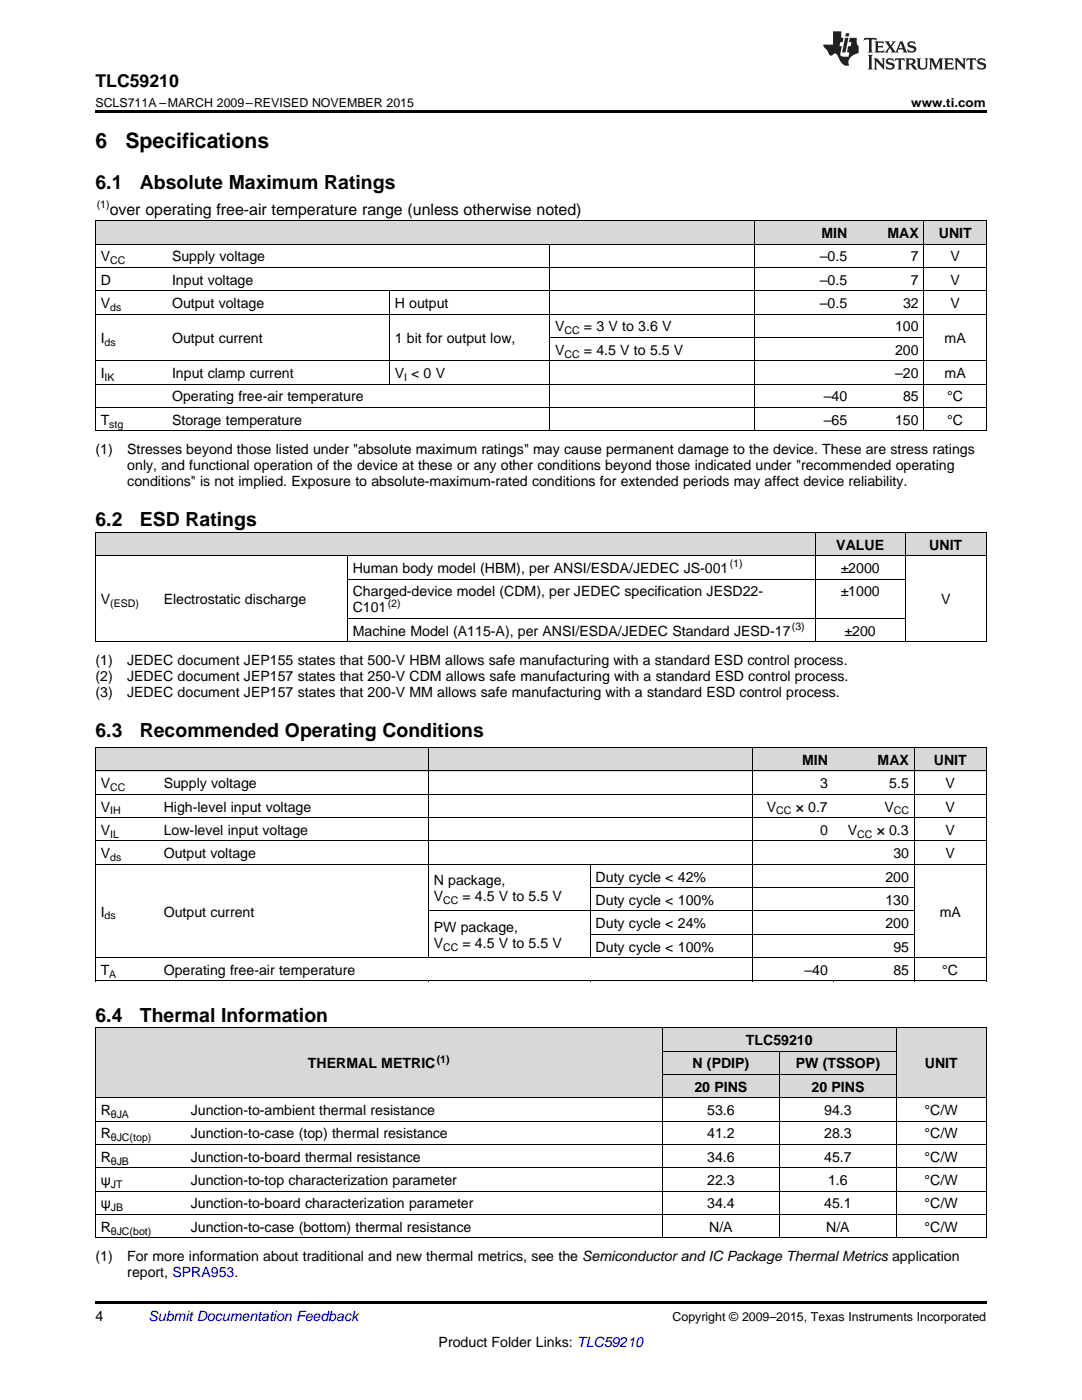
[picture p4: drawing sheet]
<svg xmlns="http://www.w3.org/2000/svg" width="216mm" height="279mm" viewBox="0 0 216 279" stroke-linecap="round" stroke-linejoin="round" font-family="sans-serif">
<defs><g id="words">
<g font-size="4.2">
<text x="19" y="29.6">6</text>
<text x="25" y="29.6">Specifications</text>
</g>
<g font-size="3.9">
<text x="19" y="37.7">6.1</text>
<text x="27.9" y="37.7">Absolute Maximum Ratings</text>
<text x="19" y="105.1">6.2</text>
<text x="27.9" y="105.1">ESD Ratings</text>
<text x="19" y="147.1">6.3</text>
<text x="27.9" y="147.1">Recommended Operating Conditions</text>
<text x="19" y="203.9">6.4</text>
<text x="27.9" y="203.9">Thermal Information</text>
</g>
<text font-size="3.5" x="19" y="17.3">TLC59210</text>
<text font-size="3.2" x="21.9" y="42.9">over operating free-air temperature range (unless otherwise noted)</text>
<g font-size="2.8">
<text x="163.9" y="47.5">MIN</text>
<text x="177.1" y="47.5">MAX</text>
<text x="187.3" y="47.5">UNIT</text>
<text x="20.1" y="52.2">V</text>
<text x="34.3" y="52.2">Supply voltage</text>
<text x="163.6" y="52.2">–0.5</text>
<text x="181.8" y="52.2">7</text>
<text x="189.7" y="52.2">V</text>
<text x="20.1" y="56.8">D</text>
<text x="34.3" y="56.8">Input voltage</text>
<text x="163.6" y="56.8">–0.5</text>
<text x="181.8" y="56.8">7</text>
<text x="189.7" y="56.8">V</text>
<text x="20.1" y="61.5">V</text>
<text x="34.3" y="61.5">Output voltage</text>
<text x="78.8" y="61.5">H output</text>
<text x="163.6" y="61.5">–0.5</text>
<text x="180.2" y="61.5">32</text>
<text x="189.7" y="61.5">V</text>
<text x="20.1" y="68.5">I</text>
<text x="34.3" y="68.5">Output current</text>
<text x="78.8" y="68.5">1 bit for output low,</text>
<text x="110.8" y="66.1">V</text>
<text x="110.8" y="70.8">V</text>
<text x="116.5" y="66.1">= 3 V to 3.6 V</text>
<text x="116.5" y="70.8">= 4.5 V to 5.5 V</text>
<text x="178.6" y="66.1">100</text>
<text x="178.6" y="70.8">200</text>
<text x="188.5" y="68.5">mA</text>
<text x="20.1" y="75.5">I</text>
<text x="34.3" y="75.5">Input clamp current</text>
<text x="78.8" y="75.5">V &lt; 0 V</text>
<text x="178.6" y="75.5">–20</text>
<text x="188.5" y="75.5">mA</text>
<text x="34.3" y="80.1">Operating free-air temperature</text>
<text x="164.4" y="80.1">–40</text>
<text x="180.2" y="80.1">85</text>
<text x="189" y="80.1">°C</text>
<text x="20.1" y="84.8">T</text>
<text x="34.3" y="84.8">Storage temperature</text>
<text x="164.4" y="84.8">–65</text>
<text x="178.6" y="84.8">150</text>
<text x="189" y="84.8">°C</text>
<text x="19" y="90.6">(1)</text>
<text x="25.4" y="90.6">Stresses beyond those listed under &quot;absolute maximum ratings&quot; may cause permanent damage to the device. These are stress ratings</text>
<text x="25.4" y="93.8">only, and functional operation of the device at these or any other conditions beyond those indicated under &quot;recommended operating</text>
<text x="25.4" y="97">conditions&quot; is not implied. Exposure to absolute-maximum-rated conditions for extended periods may affect device reliability.</text>
<text x="166.9" y="109.7">VALUE</text>
<text x="185.4" y="109.7">UNIT</text>
<text x="70.4" y="114.4">Human body model (HBM), per ANSI/ESDA/JEDEC JS-001</text>
<text x="70.4" y="119">Charged-device model (CDM), per JEDEC specification JESD22-</text>
<text x="167.7" y="114.4">±2000</text>
<text x="167.7" y="119">±1000</text>
<text x="20.1" y="120.6">V</text>
<text x="32.7" y="120.6">Electrostatic discharge</text>
<text x="70.4" y="122.2">C101</text>
<text x="187.8" y="120.6">V</text>
<text x="70.4" y="126.9">Machine Model (A115-A), per ANSI/ESDA/JEDEC Standard JESD-17</text>
<text x="168.5" y="126.9">±200</text>
<text x="19" y="132.7">(1)</text>
<text x="19" y="135.9">(2)</text>
<text x="25.4" y="132.7">JEDEC document JEP155 states that 500-V HBM allows safe manufacturing with a standard ESD control process.</text>
<text x="25.4" y="135.9">JEDEC document JEP157 states that 250-V CDM allows safe manufacturing with a standard ESD control process.</text>
<text x="19" y="139.1">(3)</text>
<text x="25.4" y="139.1">JEDEC document JEP157 states that 200-V MM allows safe manufacturing with a standard ESD control process.</text>
<text x="160.1" y="152.6">MIN</text>
<text x="175.1" y="152.6">MAX</text>
<text x="186.3" y="152.6">UNIT</text>
<text x="20.1" y="157.3">V</text>
<text x="20.1" y="162">V</text>
<text x="32.7" y="157.3">Supply voltage</text>
<text x="32.7" y="162">High-level input voltage</text>
<text x="153" y="162">V</text>
<text x="158.8" y="162">× 0.7</text>
<text x="163.7" y="157.3">3</text>
<text x="176.5" y="162">V</text>
<text x="177.4" y="157.3">5.5</text>
<text x="188.7" y="157.3">V</text>
<text x="188.7" y="162">V</text>
<text x="20.1" y="166.6">V</text>
<text x="32.7" y="166.6">Low-level input voltage</text>
<text x="163.7" y="166.6">0</text>
<text x="169.2" y="166.6">V</text>
<text x="175" y="166.6">× 0.3</text>
<text x="188.7" y="166.6">V</text>
<text x="20.1" y="171.3">V</text>
<text x="32.7" y="171.3">Output voltage</text>
<text x="178.3" y="171.3">30</text>
<text x="188.7" y="171.3">V</text>
<text x="86.5" y="176.7">N package,</text>
<text x="86.5" y="179.8">V</text>
<text x="92.3" y="179.8">= 4.5 V to 5.5 V</text>
<text x="118.9" y="175.9">Duty cycle &lt; 42%</text>
<text x="176.7" y="175.9">200</text>
<text x="20.1" y="182.9">I</text>
<text x="32.7" y="182.9">Output current</text>
<text x="86.5" y="186">PW package,</text>
<text x="118.9" y="180.6">Duty cycle &lt; 100%</text>
<text x="118.9" y="185.2">Duty cycle &lt; 24%</text>
<text x="176.7" y="180.6">130</text>
<text x="176.7" y="185.2">200</text>
<text x="187.5" y="182.9">mA</text>
<text x="86.5" y="189.2">V</text>
<text x="92.3" y="189.2">= 4.5 V to 5.5 V</text>
<text x="118.9" y="189.9">Duty cycle &lt; 100%</text>
<text x="178.3" y="189.9">95</text>
<text x="20.1" y="194.6">T</text>
<text x="32.7" y="194.6">Operating free-air temperature</text>
<text x="160.5" y="194.6">–40</text>
<text x="178.3" y="194.6">85</text>
<text x="188" y="194.6">°C</text>
<text x="148.8" y="208.6">TLC59210</text>
<text x="61.5" y="213.2">THERMAL METRIC</text>
<text x="138.2" y="213.2">N (PDIP)</text>
<text x="158.8" y="213.2">PW (TSSOP)</text>
<text x="184.5" y="213.2">UNIT</text>
<text x="138.6" y="217.9">20 PINS</text>
<text x="161.9" y="217.9">20 PINS</text>
<text x="20.1" y="222.5">R</text>
<text x="20.1" y="227.2">R</text>
<text x="38.1" y="222.5">Junction-to-ambient thermal resistance</text>
<text x="38.1" y="227.2">Junction-to-case (top) thermal resistance</text>
<text x="141.1" y="222.5">53.6</text>
<text x="141.1" y="227.2">41.2</text>
<text x="164.5" y="222.5">94.3</text>
<text x="164.5" y="227.2">28.3</text>
<text x="184.5" y="222.5">°C/W</text>
<text x="184.5" y="227.2">°C/W</text>
<text x="20.1" y="231.8">R</text>
<text x="38.1" y="231.8">Junction-to-board thermal resistance</text>
<text x="141.1" y="231.8">34.6</text>
<text x="164.5" y="231.8">45.7</text>
<text x="184.5" y="231.8">°C/W</text>
<text x="20.1" y="236.5">ψ</text>
<text x="38.1" y="236.5">Junction-to-top characterization parameter</text>
<text x="141.1" y="236.5">22.3</text>
<text x="165.2" y="236.5">1.6</text>
<text x="184.5" y="236.5">°C/W</text>
<text x="20.1" y="241.2">ψ</text>
<text x="20.1" y="245.8">R</text>
<text x="38.1" y="241.2">Junction-to-board characterization parameter</text>
<text x="38.1" y="245.8">Junction-to-case (bottom) thermal resistance</text>
<text x="141.1" y="241.2">34.4</text>
<text x="141.5" y="245.8">N/A</text>
<text x="164.5" y="241.2">45.1</text>
<text x="164.9" y="245.8">N/A</text>
<text x="184.5" y="241.2">°C/W</text>
<text x="184.5" y="245.8">°C/W</text>
<text x="19" y="251.7">(1)</text>
<text x="25.4" y="251.7">For more information about traditional and new thermal metrics, see the Semiconductor and IC Package Thermal Metrics application</text>
<text x="25.4" y="254.8">report, SPRA953.</text>
<text x="19" y="263.6">4</text>
<text x="87.5" y="268.9">Product Folder Links: TLC59210</text>
</g>
<text font-size="2.8" fill="#0000c8" x="29.6" y="263.6">Submit Documentation Feedback</text>
<g font-size="2.5">
<text x="19" y="21.4">SCLS711A –MARCH 2009–REVISED NOVEMBER 2015</text>
<text x="181.8" y="21.4">www.ti.com</text>
<text x="134.2" y="263.6">Copyright © 2009–2015, Texas Instruments Incorporated</text>
</g>
<g font-size="2.1">
<text x="19.3" y="41.6">(1)</text>
<text x="22" y="52.7">CC</text>
<text x="22" y="62.1">ds</text>
<text x="20.9" y="69">ds</text>
<text x="112.6" y="66.7">CC</text>
<text x="112.6" y="71.4">CC</text>
<text x="20.9" y="76">IK</text>
<text x="80.6" y="76">I</text>
<text x="21.8" y="85.3">stg</text>
<text x="145.6" y="113.2">(1)</text>
<text x="22" y="121.2">(ESD)</text>
<text x="77.4" y="121.1">(2)</text>
<text x="158" y="125.7">(3)</text>
<text x="22" y="157.9">CC</text>
<text x="22" y="162.5">IH</text>
<text x="22" y="167.2">IL</text>
<text x="154.9" y="162.5">CC</text>
<text x="171.1" y="167.2">CC</text>
<text x="178.3" y="162.5">CC</text>
<text x="22" y="171.8">ds</text>
<text x="20.9" y="183.5">ds</text>
<text x="88.4" y="180.4">CC</text>
<text x="88.4" y="189.7">CC</text>
<text x="21.8" y="195.1">A</text>
<text x="87.1" y="212.1">(1)</text>
<text x="22.1" y="223.1">θJA</text>
<text x="22.1" y="227.8">θJC(top)</text>
<text x="22.1" y="232.4">θJB</text>
<text x="22.1" y="237.1">JT</text>
<text x="22.1" y="241.7">JB</text>
<text x="22.1" y="246.4">θJC(bot)</text>
</g>
</g></defs>
<g fill="#d8d8d8">
<path d="M19 205.2h18v13.9h-18z"/>
<path d="M37 205.2h95.2v13.9h-95.2z"/>
<path d="M132.2 214.5h23.3v4.6h-23.3z"/>
<path d="M155.5 214.5h23.4v4.6h-23.4z"/>
<path d="M178.9 205.2h17.9v13.9h-17.9z"/>
<path d="M132.2 209.8h23.3v4.7h-23.3z"/>
<path d="M155.5 209.8h23.4v4.7h-23.4z"/>
<path d="M132.2 205.2h23.3v4.6h-23.3z"/>
<path d="M155.5 205.2h23.4v4.6h-23.4z"/>
<path d="M19 149.3h12.6v4.6h-12.6z"/>
<path d="M31.6 149.3h53.9v4.6h-53.9z"/>
<path d="M85.5 149.3h32.3v4.6h-32.3z"/>
<path d="M117.8 149.3h32.3v4.6h-32.3z"/>
<path d="M150.1 149.3h16.2v4.6h-16.2z"/>
<path d="M166.3 149.3h16.2v4.6h-16.2z"/>
<path d="M182.5 149.3h14.3v4.6h-14.3z"/>
<path d="M19 106.3h12.6v4.7h-12.6z"/>
<path d="M31.6 106.3h37.7v4.7h-37.7z"/>
<path d="M69.3 106.3h93.4v4.7h-93.4z"/>
<path d="M162.7 106.3h18v4.7h-18z"/>
<path d="M180.7 106.3h16.1v4.7h-16.1z"/>
<path d="M19 44.1h14.3v4.7h-14.3z"/>
<path d="M33.3 44.1h44.4v4.7h-44.4z"/>
<path d="M77.7 44.1h32v4.7h-32z"/>
<path d="M109.7 44.1h40.9v4.7h-40.9z"/>
<path d="M150.6 44.1h19.6v4.7h-19.6z"/>
<path d="M170.2 44.1h14.2v4.7h-14.2z"/>
<path d="M184.4 44.1h12.4v4.7h-12.4z"/>
</g>
<g fill="#000">
<path d="M19 22h177.8v.5h-177.8zM19 128.1h.2zM69.2 128.1h.1zM162.6 128.1h.1zM180.6 128.1h.1zM196.7 128.1h.1zM19 195.8h.2zM85.4 195.8h.1zM117.7 195.8h.1zM150 195.8h.1zM166.2 195.8h.1zM182.4 195.8h.1z"/>
<path d="M196.7 195.8h.1zM19 247.1h.2zM132.1 247.1h.1zM155.4 247.1h.1zM178.8 247.1h.1zM196.7 247.1h.1zM19 259.7h177.8v.5h-177.8z"/>
</g>
<g fill="none" stroke="#000" stroke-width=".2">
<path d="M19 58h177.8M19 53.4h177.8M19 48.7h177.8M19 44.1h177.8M19.1 44.1v41.9M77.7 58.1v18.6M109.7 48.8v37.2M150.5 44.1v41.9M184.3 44.1v41.9M196.8 44.1v41.9M19 76.7h177.8M19 72h177.8"/>
<path d="M19 62.7h177.8M109.7 67.4h74.7M19 86h177.8M19 81.3h177.8M19 110.9h177.8M19 106.3h177.8M19.1 106.3v21.8M69.3 110.9v17.2M69.3 115.6h111.4M162.6 106.3v21.8M180.6 106.3v21.8M196.8 106.3v21.8"/>
<path d="M19 128.1h177.8M69.3 123.4h111.4M19 158.5h177.8M19 153.9h177.8M19 149.2h177.8M19.1 149.2v46.6M85.4 149.2v42M150.1 149.2v46.6M182.4 149.2v46.6M196.8 149.2v46.6M19 172.5h177.8M19 167.8h177.8"/>
<path d="M19 163.2h177.8M117.7 172.5v18.7M117.8 177.1h64.7M19 195.8h177.8M19 191.1h177.8M85.5 181.8h97M117.8 186.5h64.7M19 219.1h177.8M19 205.1h177.8M19.1 205.1v42M132.1 205.1v42M132.2 214.4h46.7"/>
<path d="M132.2 209.8h46.7M155.5 209.8v37.3M178.8 205.1v42M196.8 205.1v42M19 237.7h177.8M19 233.1h177.8M19 228.4h177.8M19 223.7h177.8M19 247h177.8M19 242.4h177.8"/>
</g>
<g fill="#231f20">
<path d="M172.5 7.6l-.1 .5 .4-.2h.6v.1v2.1l-.2 .4h.9l-.2-.4v-2.1l.1-.1h.5l.5 .2-.2-.5zM174.5 8.3l.2 .3v1.5l-.2 .4h1.8l.2-.6a1.04 1.04 0 0 1-1.3 .2v-.7h.6l.3 .2v-.6l-.3 .2h-.6v-.6l.8-.1 .4 .3-.2-.5zM176.5 8.3l.9 1.1-.9 1.1h.8l-.2-.2 .4-.7 .5 .7-.2 .2h1.5l-.2-.2 .2-.4h.9l.1 .4-.2 .2h1l-.3-.3-.7-1.9h-.5l-.9 2-.8-1 .9-1h-.8l.1 .3-.4 .5-.3-.6 .1-.2zM179.7 8.6l.4 1h-.7zM181.3 8.4a.63 .63 0 0 0-.2 .7 .63 .63 0 0 0 .6 .4l.6 .2 .1 .2a.75 .75 0 0 1-.7 .4 .75 .75 0 0 1-.6-.5l.1 .7 .1-.1a1.11 1.11 0 0 0 1.5-.6 1.13 1.13 0 0 0-1.2-.8l-.1-.4a1.04 1.04 0 0 1 1.2 .2l-.2-.5-.2 .1-.4-.2zM173.2 10.9l.2 .4v2.2l-.2 .4h1l-.3-.4v-2.2l.3-.4zM174.3 11.6l.3 .4v1.5l-.3 .4h.8l-.2-.4v-1.3l1.5 1.7v-1.9l.2-.4h-.7l.2 .4v.9l-1.1-1.3zM177 11.8a.62 .62 0 0 0-.2 .7 .62 .62 0 0 0 .6 .4l.6 .1 .1 .3a.76 .76 0 0 1-.7 .3 .76 .76 0 0 1-.7-.4l.2 .7 .1-.1a1.11 1.11 0 0 0 1.5-.6 1.13 1.13 0 0 0-1.2-.8l-.1-.4a1.04 1.04 0 0 1 1.2 .2l-.2-.6-.2 .1-.5-.1zM178.7 11.6l-.2 .6a.61 .61 0 0 1 .8-.3v1.6l-.2 .4h.9l-.2-.4v-1.6a.63 .63 0 0 1 .7 .3l-.1-.6zM180.6 11.6l.3 .4v1.5l-.3 .4h1l-.2-.2-.1-.8 .6 .2a.76 .76 0 0 0 1.2 .7l-1-1a.58 .58 0 0 0 .6-.5 .58 .58 0 0 0-.5-.6zM181.4 11.9h.1a.45 .45 0 0 1 .5 .1 .45 .45 0 0 1 .1 .5l-.8 .2zM182.9 11.6l.2 .2a2.17 2.17 0 0 0 .3 1.9 .99 .99 0 0 0 1.6-.6v-1.1l.2-.4h-.7l.2 .2a1.92 1.92 0 0 1-.2 1.8 .6 .6 0 0 1-.9-.5v-1.1l.2-.4zM185.4 11.6l.2 .4v1.5l-.2 .4h.7l-.2-.4v-1.4l.8 1.8 .8-1.8v1.4l-.2 .4h.9l-.2-.4v-1.5l.2-.4h-.8l-.6 1.5-.6-1.5zM188.4 11.6l.2 .4v1.5l-.2 .4h1.8l.1-.6a1.04 1.04 0 0 1-1.2 .1v-.6h.5l.4 .2v-.6l-.4 .2h-.5v-.7h.8l.3 .3-.1-.6zM190.5 11.6l.2 .4v1.5l-.2 .4h.7l-.2-.4v-1.3l1.5 1.7v-1.9l.2-.4h-.7l.2 .4v.9l-1.1-1.3zM192.9 11.6l-.1 .6a.61 .61 0 0 1 .7-.3l.1 1.6-.3 .4h1l-.3-.4 .1-1.6a.63 .63 0 0 1 .7 .3l-.1-.6zM195.2 11.8a.62 .62 0 0 0-.2 .7 .62 .62 0 0 0 .6 .4l.6 .1 .1 .3a.76 .76 0 0 1-.7 .3 .76 .76 0 0 1-.6-.4l.1 .7 .1-.1a1.11 1.11 0 0 0 1.6-.6 1.13 1.13 0 0 0-1.3-.8l-.1-.4a1.04 1.04 0 0 1 1.2 .2l-.1-.6-.2 .1-.5-.1z"/>
<path d="M166.2 6.3v2.6h-1.9v.4l.8 .9a.91 .91 0 0 0 1 .8 .56 .56 0 0 1 .5-.3 .56 .56 0 0 1 .5 .3l.4 .8a1.53 1.53 0 0 0 1.9 1.2 1.54 1.54 0 0 1 1-2.1l.9-.3v-1.4a1.52 1.52 0 0 1-.4-1.6h-1.3l-.2 .8h.5l-.2 .8h-.5l-.1 1v.2l.4 .1-.2 .8a1.93 1.93 0 0 1-1.6-.3l.3-1.8h-.5l.2-.8h.4l.2-.8h-.4v-1.3zM168.6 7.6l-.6 2.9h.7l.6-2.9zM168.8 6.6l-.1 .7h.6l.2-.7z"/>
</g>
<use href="#words"/>
</svg>
